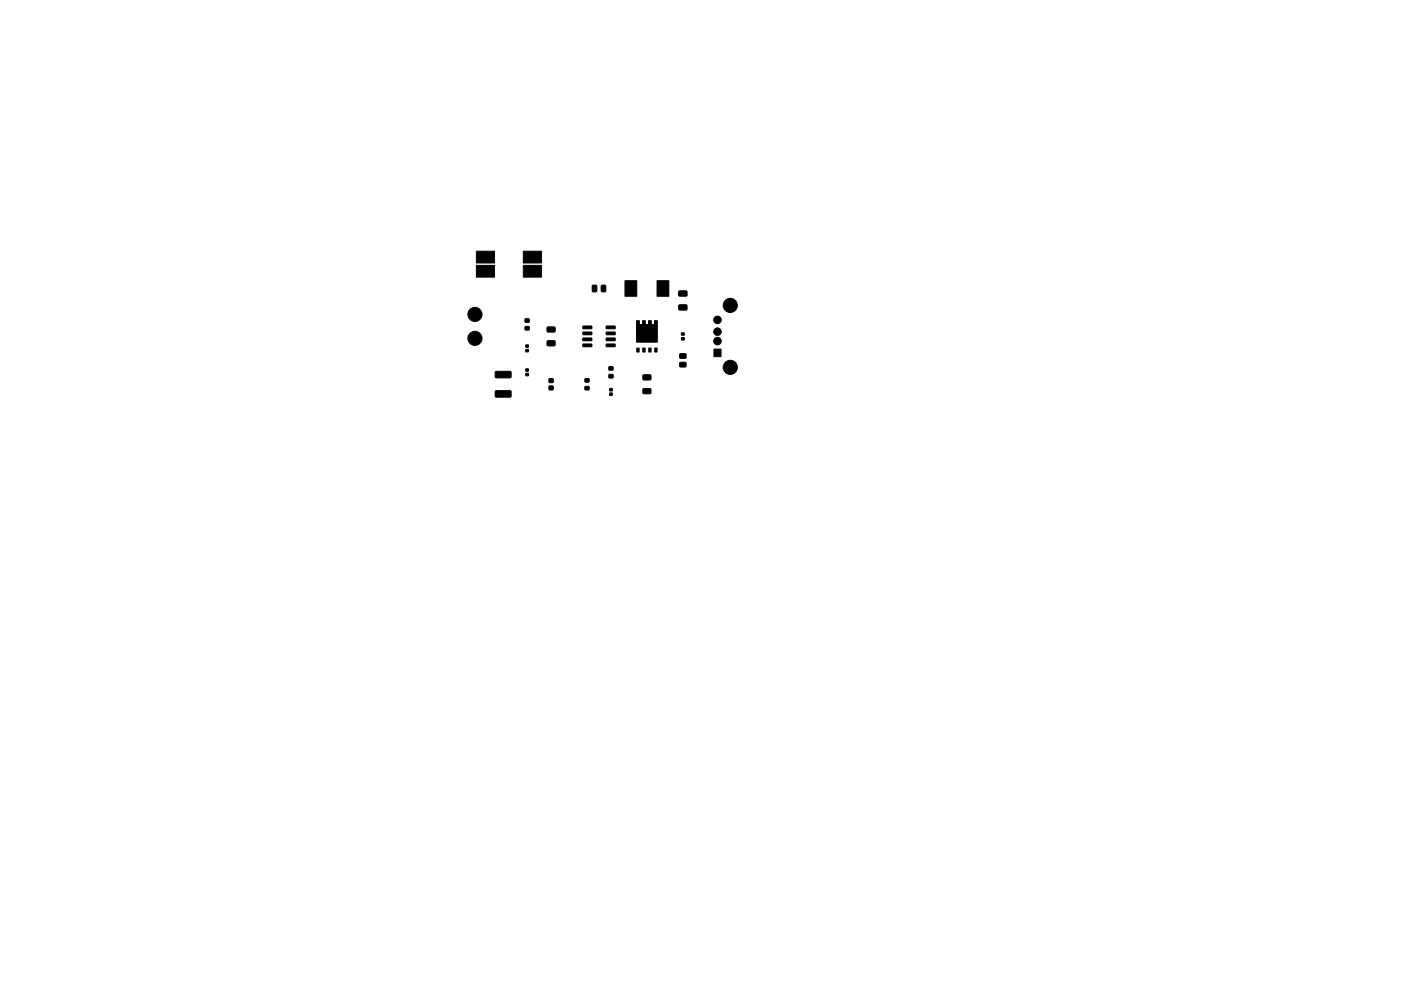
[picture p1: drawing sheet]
<svg xmlns="http://www.w3.org/2000/svg" width="297mm" height="210mm" viewBox="0 0 297 210" stroke-linecap="round" stroke-linejoin="round" font-family="sans-serif">
<g fill="#000" stroke="#000" stroke-width=".21">
<path d="M101 53.3h3.8v2.5h-3.8zM101 56.3h3.8v2.5h-3.8zM110.9 56.3h3.9v2.5h-3.9zM110.9 53.3h3.9v2.5h-3.9zM132.5 59.6h2.5v3.3h-2.5zM139.3 59.6h2.5v3.3h-2.5zM105.1 78.9l3.1-.1 .2 .2v1l-.3 .2h-3l-.1-.3zM111.5 78.3h.5v.4h-.5zM111.5 79.2h.5v.5h-.5zM111.5 73.2h.5v.5h-.5zM111.5 74.1h.5v.5h-.5zM111.3 67.7h.9v.6h-.9z"/>
<path d="M111.3 69.3h.9v.7h-.9zM116 69.4h1.6l.1 .2v.7l-.2 .2-1.4-.1-.1-.2zM116 72.3h1.6l.1 .2v.7l-.2 .2h-1.4l-.1-.3zM123.6 69.2h1.8l.1 .5-1.9 .1zM123.6 70.5l1.8-.1 .1 .5-1.9 .1zM123.6 71.7h1.8l.1 .5-1.9 .1zM123.6 73h1.8l.1 .5-1.9 .1zM125.6 60.6l.7-.1 .2 .1v1.1l-.1 .2h-.6l-.2-.1zM127.5 60.6l.7-.1 .2 .1 .1 1.1-.2 .2h-.6l-.2-.1zM128.5 73h1.9v.5l-1.8 .1zM128.5 71.7h1.9v.5l-1.8 .1zM128.5 70.5l1.9-.1v.5l-1.8 .1z"/>
<path d="M128.5 69.2h1.9v.5l-1.8 .1zM129.1 77.8h.9v.7h-.9zM129.1 79.5h.9v.7h-.9zM135 73.8h.5v.9h-.5zM135 68h.6v.8h.6v-.8h.6v.8h.7v-.8h.6v.8h.7v-.8h.6v4.6h-4.4zM136.3 73.8h.5v.9h-.5zM136.4 79.6l1.5-.1 .1 .3v.7l-.2 .1h-1.4l-.1-.2zM137.5 73.8h.5v.9h-.5zM138.8 73.8h.5v.9h-.5zM144.5 70.6h.6v.5h-.6zM144.5 71.6h.6v.5h-.6zM144.2 75.1l1.1-.1 .2 .3v.6l-.3 .1h-1l-.1-.2z"/>
<path d="M144.2 76.9h1.1l.2 .2v.6l-.3 .2h-1l-.1-.3zM144 61.8l1.5-.1 .2 .2v.8l-.3 .1h-1.4l-.1-.2zM144 64.7h1.5l.2 .2v.7l-.3 .2h-1.4l-.1-.3zM151.4 74.1h1.5v1.6h-1.5zM105.1 83l3.1-.1 .2 .2v1l-.3 .2h-3l-.1-.3zM116.4 80.4h.8v.7h-.8zM116.4 81.9h.8v.8h-.8zM124 80.4h.9v.6h-.9zM124 82h.9v.7h-.9zM129.3 82.4h.5v.5h-.5zM129.3 83.4h.5v.5h-.5zM136.4 82.5l1.5-.1 .1 .3v.7l-.2 .2-1.4-.1-.1-.2z"/>
<circle cx="100.7" cy="71.8" r="1.5"/>
<circle cx="100.7" cy="66.7" r="1.5"/>
<circle cx="152.1" cy="67.9" r=".8"/>
<circle cx="152.1" cy="70.4" r=".8"/>
<circle cx="152.1" cy="72.4" r=".8"/>
<circle cx="154.8" cy="77.9" r="1.5"/>
<circle cx="154.8" cy="64.8" r="1.5"/>
</g>
</svg>
